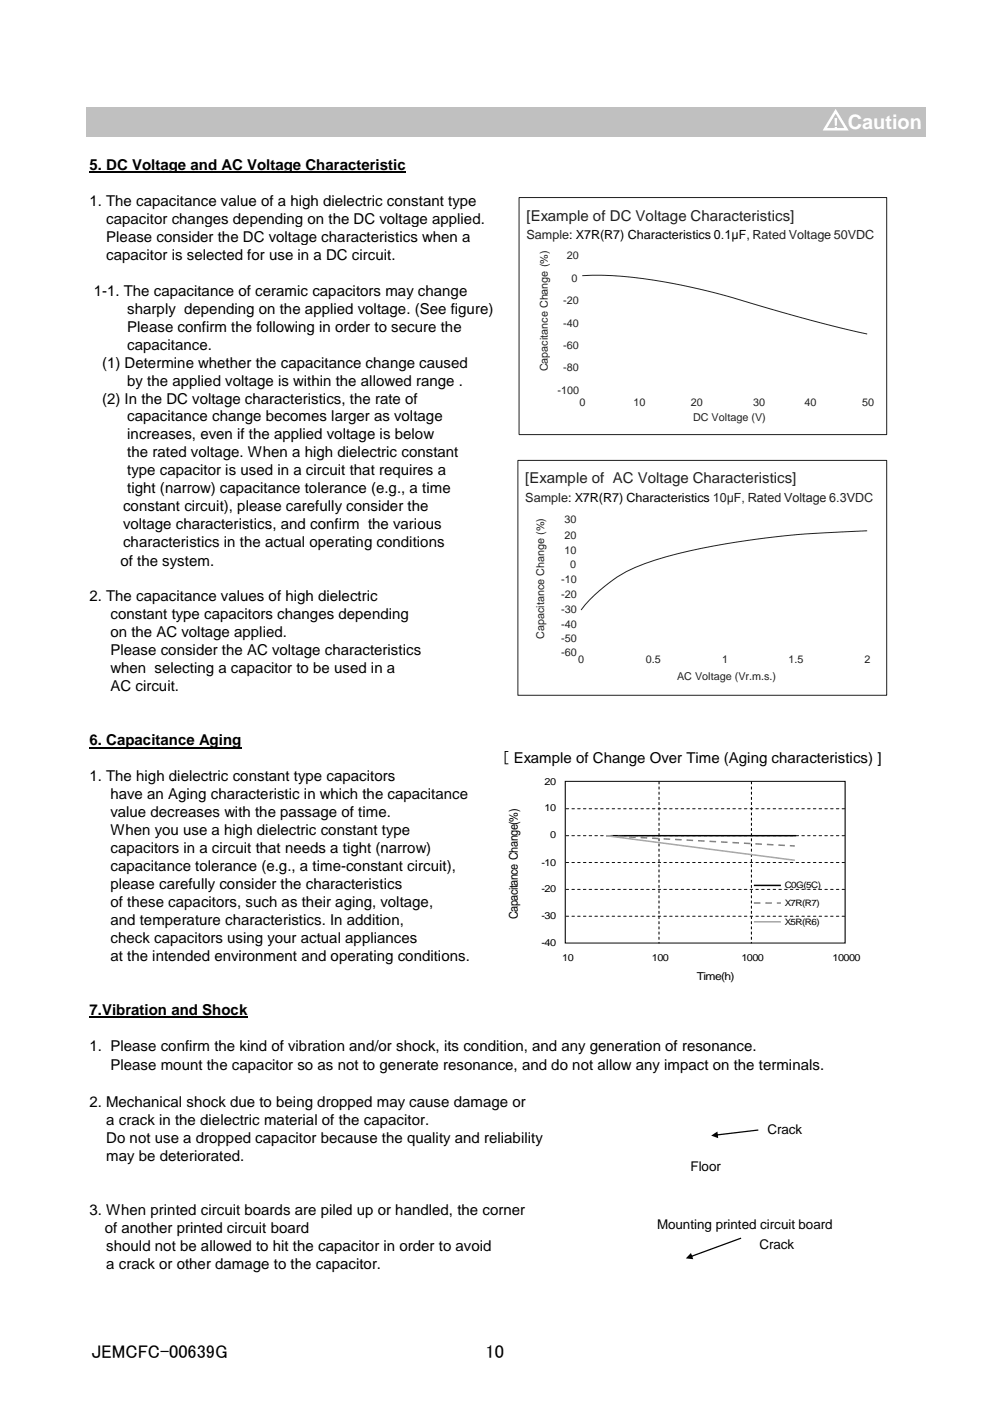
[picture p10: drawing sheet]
<svg xmlns="http://www.w3.org/2000/svg" width="210mm" height="297mm" viewBox="0 0 210 297" stroke-linecap="round" stroke-linejoin="round" font-family="sans-serif">
<defs><g id="words">
<text font-size="4.2" fill="#fff" x="179.6" y="27.3">Caution</text>
<g font-size="3.9">
<text x="19.4" y="287.8">JEMCFC-00639G</text>
<text x="102.9" y="287.8">10</text>
</g>
<text font-size="3.2" fill="#fff" x="176.7" y="27.3">!</text>
<g font-size="3.2">
<text x="19" y="36">5. DC Voltage and AC Voltage Characteristic</text>
<text x="19" y="43.6">1. The capacitance value of a high dielectric constant type</text>
<text x="22.5" y="47.4">capacitor changes depending on the DC voltage applied.</text>
<text x="22.5" y="51.2">Please consider the DC voltage characteristics when a</text>
<text x="22.5" y="55">capacitor is selected for use in a DC circuit.</text>
<text x="19.8" y="62.7">1-1. The capacitance of ceramic capacitors may change</text>
<text x="27" y="66.5">sharply depending on the applied voltage. (See figure)</text>
<text x="27" y="70.3">Please confirm the following in order to secure the</text>
<text x="21.6" y="77.9">(1) Determine whether the capacitance change caused</text>
<text x="27" y="74.1">capacitance.</text>
<text x="27" y="81.7">by the applied voltage is within the allowed range .</text>
<text x="21.6" y="85.5">(2) In the DC voltage characteristics, the rate of</text>
<text x="27" y="89.3">capacitance change becomes larger as voltage</text>
<text x="27" y="93.1">increases, even if the applied voltage is below</text>
<text x="27" y="97">the rated voltage. When a high dielectric constant</text>
<text x="27" y="100.8">type capacitor is used in a circuit that requires a</text>
<text x="27" y="104.6">tight (narrow) capacitance tolerance (e.g., a time</text>
<text x="26.1" y="108.4">constant circuit), please carefully consider the</text>
<text x="26.1" y="112.2">voltage characteristics, and confirm the various</text>
<text x="25.5" y="119.9">of the system.</text>
<text x="26.1" y="116">characteristics in the actual operating conditions</text>
<text x="19" y="127.4">2. The capacitance values of high dielectric</text>
<text x="23.4" y="131.3">constant type capacitors changes depending</text>
<text x="23.4" y="135.1">on the AC voltage applied.</text>
<text x="23.4" y="138.9">Please consider the AC voltage characteristics</text>
<text x="23.4" y="142.7">when selecting a capacitor to be used in a</text>
<text x="23.4" y="146.5">AC circuit.</text>
<text x="19" y="158">6. Capacitance Aging</text>
<text x="106.4" y="161.8">[ Example of Change Over Time (Aging characteristics) ]</text>
<text x="19" y="165.5">1. The high dielectric constant type capacitors</text>
<text x="23.4" y="169.4">have an Aging characteristic in which the capacitance</text>
<text x="23.4" y="173.2">value decreases with the passage of time.</text>
<text x="23.4" y="177">When you use a high dielectric constant type</text>
<text x="23.4" y="180.8">capacitors in a circuit that needs a tight (narrow)</text>
<text x="23.4" y="184.6">capacitance tolerance (e.g., a time-constant circuit),</text>
<text x="23.4" y="188.4">please carefully consider the characteristics</text>
<text x="23.4" y="192.2">of these capacitors, such as their aging, voltage,</text>
<text x="23.4" y="196">and temperature characteristics. In addition,</text>
<text x="23.4" y="199.8">check capacitors using your actual appliances</text>
<text x="23.4" y="203.6">at the intended environment and operating conditions.</text>
<text x="19" y="215.1">7.Vibration and Shock</text>
<text x="19" y="222.7">1. Please confirm the kind of vibration and/or shock, its condition, and any generation of resonance.</text>
<text x="23.4" y="226.8">Please mount the capacitor so as not to generate resonance, and do not allow any impact on the terminals.</text>
<text x="19" y="234.6">2. Mechanical shock due to being dropped may cause damage or</text>
<text x="22.5" y="238.5">a crack in the dielectric material of the capacitor.</text>
<text x="22.5" y="242.3">Do not use a dropped capacitor because the quality and reliability</text>
<text x="22.5" y="246.1">may be deteriorated.</text>
<text x="19" y="257.5">3. When printed circuit boards are piled up or handled, the corner</text>
<text x="22.2" y="261.4">of another printed circuit board</text>
<text x="22.5" y="265.1">should not be allowed to hit the capacitor in order to avoid</text>
<text x="22.5" y="268.9">a crack or other damage to the capacitor.</text>
</g>
<g font-size="3.2" fill="#231f20">
<text x="111.6" y="46.7">[Example of DC Voltage Characteristics]</text>
<text x="111.3" y="102.5">[Example of AC Voltage Characteristics]</text>
</g>
<g font-size="2.8">
<text x="162.6" y="240.3">Crack</text>
<text x="146.3" y="248.1">Floor</text>
<text x="139.3" y="260.5">Mounting printed circuit board</text>
<text x="160.9" y="264.8">Crack</text>
</g>
<g font-size="2.7" fill="#231f20">
<text x="111.6" y="50.6">Sample: X7R(R7) Characteristics 0.1μF, Rated Voltage 50VDC</text>
<text x="111.3" y="106.4">Sample: X7R(R7) Characteristics 10μF, Rated Voltage 6.3VDC</text>
</g>
<text font-size="2.6" x="109.8" y="194.8" transform="rotate(-90 109.8 194.8)">Capacitance Change(%)</text>
<g font-size="2.3" fill="#231f20">
<text x="120.1" y="55">20</text>
<text x="121.1" y="59.7">0</text>
<text x="119.4" y="64.5">-20</text>
<text x="119.4" y="69.3">-40</text>
<text x="119.4" y="74">-60</text>
<text x="116.1" y="78.7" transform="rotate(-90 116.1 78.7)">Capacitance Change (%)</text>
<text x="118.1" y="83.6">-100</text>
<text x="119.4" y="78.6">-80</text>
<text x="122.8" y="86">0</text>
<text x="134.2" y="86">10</text>
<text x="146.4" y="86">20</text>
<text x="146.8" y="89.3">DC Voltage (V)</text>
<text x="159.6" y="86">30</text>
<text x="170.5" y="86">40</text>
<text x="182.7" y="86">50</text>
<text x="119.6" y="110.9">30</text>
<text x="119.6" y="114.3">20</text>
<text x="119.6" y="117.4">10</text>
<text x="118.9" y="123.6">-10</text>
<text x="120.8" y="120.5">0</text>
<text x="118.9" y="126.7">-20</text>
<text x="118.9" y="130">-30</text>
<text x="115.3" y="135.4" transform="rotate(-90 115.3 135.4)">Capacitance Change (%)</text>
<text x="118.9" y="133.1">-40</text>
<text x="118.9" y="136">-50</text>
<text x="118.9" y="139.1">-60</text>
<text x="122.5" y="140.5">0</text>
<text x="136.9" y="140.5">0.5</text>
<text x="153" y="140.5">1</text>
<text x="167.1" y="140.5">1.5</text>
<text x="183.1" y="140.5">2</text>
<text x="143.5" y="144.2">AC Voltage (Vr.m.s.)</text>
</g>
<text font-size="2.3" x="147.7" y="207.6">Time(h)</text>
<g font-size="2.1">
<text x="115.4" y="166.3">20</text>
<text x="115.4" y="171.9">10</text>
<text x="116.5" y="177.7">0</text>
<text x="114.7" y="183.5">-10</text>
<text x="114.7" y="189.1">-20</text>
<text x="114.7" y="194.8">-30</text>
<text x="114.7" y="200.6">-40</text>
<text x="119.1" y="203.8">10</text>
<text x="138.1" y="203.8">100</text>
<text x="157.1" y="203.8">1000</text>
<text x="176.4" y="203.8">10000</text>
</g>
<g font-size="1.9">
<text x="166.3" y="188.1">C0G(5C)</text>
<text x="166.3" y="192">X7R(R7)</text>
<text x="166.3" y="195.9">X5R(R6)</text>
</g>
</g></defs>
<path d="M18.3 22.8h177.9v6.4h-177.9z" fill-rule="evenodd" fill="#c0c0c0"/>
<g fill="#fff">
<path d="M15.3 29.2h19.4v3.8h-19.4z" fill-rule="evenodd"/>
<path d="M34.6 29.2h164.7v3.8h-164.7z" fill-rule="evenodd"/>
<path d="M15.3 33h3.1v3.8h-3.1z" fill-rule="evenodd"/>
<path d="M18.3 33h181v3.8h-181z" fill-rule="evenodd"/>
<path d="M15.3 36.8h3.1v3.8h-3.1z" fill-rule="evenodd"/>
<path d="M34.6 36.8h164.7v3.8h-164.7z" fill-rule="evenodd"/>
<path d="M15.3 40.6h184v3.8h-184z" fill-rule="evenodd"/>
<path d="M15.3 44.4h3.1v3.9h-3.1z" fill-rule="evenodd"/>
<path d="M123.8 44.4h30.5v3.9h-30.5z" fill-rule="evenodd"/>
<path d="M196.1 44.4h3.2v3.9h-3.2z" fill-rule="evenodd"/>
<path d="M15.3 48.2h108.5v3.9h-108.5z" fill-rule="evenodd"/>
<path d="M154.3 48.2h41.9v3.9h-41.9z" fill-rule="evenodd"/>
<path d="M15.3 52h3.1v7.7h-3.1z" fill-rule="evenodd"/>
<path d="M196.1 52h3.2v7.7h-3.2z" fill-rule="evenodd"/>
<path d="M15.3 59.7h184v3.8h-184z" fill-rule="evenodd"/>
<path d="M15.3 63.5h3.1v3.8h-3.1z" fill-rule="evenodd"/>
<path d="M34.6 63.5h164.7v3.8h-164.7z" fill-rule="evenodd"/>
<path d="M15.3 67.3h184v11.4h-184z" fill-rule="evenodd"/>
<path d="M15.3 78.7h95.6v7.7h-95.6z" fill-rule="evenodd"/>
<path d="M154.3 78.7h45v7.7h-45z" fill-rule="evenodd"/>
<path d="M15.3 86.3h85.4v3.9h-85.4z" fill-rule="evenodd"/>
<path d="M100.6 86.3h10.3v3.9h-10.3z" fill-rule="evenodd"/>
<path d="M154.3 86.3h45v3.9h-45z" fill-rule="evenodd"/>
<path d="M15.3 90.1h184v11.5h-184z" fill-rule="evenodd"/>
<path d="M15.3 101.6h3.1v3.8h-3.1z" fill-rule="evenodd"/>
<path d="M34.6 101.6h164.7v3.8h-164.7z" fill-rule="evenodd"/>
<path d="M15.3 105.4h184v3.8h-184z" fill-rule="evenodd"/>
<path d="M15.3 109.2h19.4v3.8h-19.4z" fill-rule="evenodd"/>
<path d="M123.8 109.2h75.5v3.8h-75.5z" fill-rule="evenodd"/>
<path d="M15.3 113h3.1v3.9h-3.1z" fill-rule="evenodd"/>
<path d="M34.6 113h61v3.9h-61z" fill-rule="evenodd"/>
<path d="M95.5 113h103.8v3.9h-103.8z" fill-rule="evenodd"/>
<path d="M15.3 116.8h3.1v3.9h-3.1z" fill-rule="evenodd"/>
<path d="M34.6 116.8h164.7v3.9h-164.7z" fill-rule="evenodd"/>
<path d="M15.3 120.6h3.1v3.9h-3.1z" fill-rule="evenodd"/>
<path d="M34.6 120.6h61v3.9h-61z" fill-rule="evenodd"/>
<path d="M95.5 120.6h5.2v3.9h-5.2z" fill-rule="evenodd"/>
<path d="M100.6 120.6h98.7v3.9h-98.7z" fill-rule="evenodd"/>
<path d="M15.3 124.4h108.5v3.9h-108.5z" fill-rule="evenodd"/>
<path d="M15.3 128.2h19.4v3.9h-19.4z" fill-rule="evenodd"/>
<path d="M15.3 132.1h3.1v3.8h-3.1z" fill-rule="evenodd"/>
<path d="M34.6 132.1h89.2v3.8h-89.2z" fill-rule="evenodd"/>
<path d="M154.3 132.1h45v3.8h-45z" fill-rule="evenodd"/>
<path d="M15.3 135.9h3.1v3.8h-3.1z" fill-rule="evenodd"/>
<path d="M18.3 135.9h16.4v3.8h-16.4z" fill-rule="evenodd"/>
<path d="M65.1 135.9h35.6v3.8h-35.6z" fill-rule="evenodd"/>
<path d="M105.8 135.9h5.1v3.8h-5.1z" fill-rule="evenodd"/>
<path d="M110.9 135.9h12.9v3.8h-12.9z" fill-rule="evenodd"/>
<path d="M123.8 135.9h75.5v3.8h-75.5z" fill-rule="evenodd"/>
<path d="M15.3 139.7h3.1v3.8h-3.1z" fill-rule="evenodd"/>
<path d="M34.6 139.7h30.5v3.8h-30.5z" fill-rule="evenodd"/>
<path d="M65.1 139.7h30.5v3.8h-30.5z" fill-rule="evenodd"/>
<path d="M95.5 139.7h5.2v3.8h-5.2z" fill-rule="evenodd"/>
<path d="M196.1 139.7h3.2v3.8h-3.2z" fill-rule="evenodd"/>
<path d="M15.3 143.5h80.3v3.8h-80.3z" fill-rule="evenodd"/>
<path d="M95.5 143.5h5.2v3.8h-5.2z" fill-rule="evenodd"/>
<path d="M196.1 143.5h3.2v3.8h-3.2z" fill-rule="evenodd"/>
<path d="M15.3 147.3h3.1v7.7h-3.1z" fill-rule="evenodd"/>
<path d="M34.6 147.3h66.1v7.7h-66.1z" fill-rule="evenodd"/>
<path d="M196.1 147.3h3.2v7.7h-3.2z" fill-rule="evenodd"/>
<path d="M15.3 154.9h3.1v3.9h-3.1z" fill-rule="evenodd"/>
<path d="M18.3 154.9h92.6v3.9h-92.6z" fill-rule="evenodd"/>
<path d="M110.9 154.9h85.3v3.9h-85.3z" fill-rule="evenodd"/>
<path d="M196.1 154.9h3.2v3.9h-3.2z" fill-rule="evenodd"/>
<path d="M15.3 158.7h19.4v3.9h-19.4z" fill-rule="evenodd"/>
<path d="M34.6 158.7h66.1v3.9h-66.1z" fill-rule="evenodd"/>
<path d="M100.6 158.7h5.2v3.9h-5.2z" fill-rule="evenodd"/>
<path d="M105.8 158.7h5.1v3.9h-5.1z" fill-rule="evenodd"/>
<path d="M110.9 158.7h85.3v3.9h-85.3z" fill-rule="evenodd"/>
<path d="M196.1 158.7h3.2v3.9h-3.2z" fill-rule="evenodd"/>
<path d="M15.3 162.5h85.4v3.9h-85.4z" fill-rule="evenodd"/>
<path d="M105.8 162.5h93.5v3.9h-93.5z" fill-rule="evenodd"/>
<path d="M15.3 166.4h3.1v3.8h-3.1z" fill-rule="evenodd"/>
<path d="M65.1 166.4h40.7v3.8h-40.7z" fill-rule="evenodd"/>
<path d="M15.3 170.2h49.8v3.8h-49.8z" fill-rule="evenodd"/>
<path d="M95.5 170.2h103.8v3.8h-103.8z" fill-rule="evenodd"/>
<path d="M15.3 174h3.1v3.8h-3.1z" fill-rule="evenodd"/>
<path d="M196.1 174h3.2v3.8h-3.2z" fill-rule="evenodd"/>
<path d="M15.3 177.8h3.1v3.8h-3.1z" fill-rule="evenodd"/>
<path d="M105.8 177.8h5.1v3.8h-5.1z" fill-rule="evenodd"/>
<path d="M110.9 177.8h12.9v3.8h-12.9z" fill-rule="evenodd"/>
<path d="M123.8 177.8h75.5v3.8h-75.5z" fill-rule="evenodd"/>
<path d="M15.3 181.6h3.1v22.9h-3.1z" fill-rule="evenodd"/>
<path d="M196.1 181.6h3.2v22.9h-3.2z" fill-rule="evenodd"/>
<path d="M15.3 204.5h19.4v3.8h-19.4z" fill-rule="evenodd"/>
<path d="M196.1 204.5h3.2v3.8h-3.2z" fill-rule="evenodd"/>
<path d="M15.3 208.3h19.4v3.8h-19.4z" fill-rule="evenodd"/>
<path d="M34.6 208.3h30.5v3.8h-30.5z" fill-rule="evenodd"/>
<path d="M154.3 208.3h45v3.8h-45z" fill-rule="evenodd"/>
<path d="M15.3 212.1h90.5v3.8h-90.5z" fill-rule="evenodd"/>
<path d="M105.8 212.1h93.5v3.8h-93.5z" fill-rule="evenodd"/>
<path d="M15.3 215.9h3.1v12h-3.1z" fill-rule="evenodd"/>
<path d="M18.3 215.9h16.4v12h-16.4z" fill-rule="evenodd"/>
<path d="M34.6 215.9h71.2v12h-71.2z" fill-rule="evenodd"/>
<path d="M105.8 215.9h93.5v12h-93.5z" fill-rule="evenodd"/>
<path d="M18.3 227.8h16.4v3.9h-16.4z" fill-rule="evenodd"/>
<path d="M34.6 227.8h71.2v3.9h-71.2z" fill-rule="evenodd"/>
<path d="M105.8 227.8h90.4v3.9h-90.4z" fill-rule="evenodd"/>
<path d="M18.3 231.6h16.4v3.9h-16.4z" fill-rule="evenodd"/>
<path d="M34.6 231.6h71.2v3.9h-71.2z" fill-rule="evenodd"/>
<path d="M105.8 231.6h90.4v3.9h-90.4z" fill-rule="evenodd"/>
<path d="M34.6 235.5h71.2v3.8h-71.2z" fill-rule="evenodd"/>
<path d="M105.8 235.5h90.4v3.8h-90.4z" fill-rule="evenodd"/>
<path d="M18.3 239.3h16.4v3.8h-16.4z" fill-rule="evenodd"/>
<path d="M34.6 239.3h71.2v3.8h-71.2z" fill-rule="evenodd"/>
<path d="M105.8 239.3h90.4v3.8h-90.4z" fill-rule="evenodd"/>
<path d="M18.3 243.1h16.4v3.8h-16.4z" fill-rule="evenodd"/>
<path d="M34.6 243.1h71.2v3.8h-71.2z" fill-rule="evenodd"/>
<path d="M105.8 243.1h90.4v3.8h-90.4z" fill-rule="evenodd"/>
<path d="M18.3 246.9h16.4v3.8h-16.4z" fill-rule="evenodd"/>
<path d="M34.6 246.9h71.2v3.8h-71.2z" fill-rule="evenodd"/>
<path d="M105.8 246.9h90.4v3.8h-90.4z" fill-rule="evenodd"/>
<path d="M18.3 250.7h16.4v3.8h-16.4z" fill-rule="evenodd"/>
<path d="M34.6 250.7h71.2v3.8h-71.2z" fill-rule="evenodd"/>
<path d="M105.8 250.7h90.4v3.8h-90.4z" fill-rule="evenodd"/>
<path d="M18.3 254.5h177.9v3.9h-177.9z" fill-rule="evenodd"/>
<path d="M34.6 258.3h76.3v3.9h-76.3z" fill-rule="evenodd"/>
<path d="M110.9 258.3h12.9v3.9h-12.9z" fill-rule="evenodd"/>
<path d="M123.8 258.3h30.5v3.9h-30.5z" fill-rule="evenodd"/>
<path d="M154.3 258.3h41.9v3.9h-41.9z" fill-rule="evenodd"/>
<path d="M18.3 262.1h16.4v3.9h-16.4z" fill-rule="evenodd"/>
<path d="M34.6 262.1h76.3v3.9h-76.3z" fill-rule="evenodd"/>
<path d="M110.9 262.1h12.9v3.9h-12.9z" fill-rule="evenodd"/>
<path d="M123.8 262.1h72.4v3.9h-72.4z" fill-rule="evenodd"/>
<path d="M18.3 265.9h16.4v3.9h-16.4z" fill-rule="evenodd"/>
<path d="M34.6 265.9h76.3v3.9h-76.3z" fill-rule="evenodd"/>
<path d="M110.9 265.9h12.9v3.9h-12.9z" fill-rule="evenodd"/>
<path d="M123.8 265.9h72.4v3.9h-72.4z" fill-rule="evenodd"/>
<path d="M18.3 269.7h16.4v3.9h-16.4z" fill-rule="evenodd"/>
<path d="M34.6 269.7h76.3v3.9h-76.3z" fill-rule="evenodd"/>
<path d="M110.9 269.7h12.9v3.9h-12.9z" fill-rule="evenodd"/>
<path d="M123.8 269.7h72.4v3.9h-72.4z" fill-rule="evenodd"/>
<path d="M18.3 273.6h16.4v3.8h-16.4z" fill-rule="evenodd"/>
<path d="M34.6 273.6h76.3v3.8h-76.3z" fill-rule="evenodd"/>
<path d="M110.9 273.6h12.9v3.8h-12.9z" fill-rule="evenodd"/>
<path d="M123.8 273.6h72.4v3.8h-72.4z" fill-rule="evenodd"/>
</g>
<path d="M19 36.5h67M19 158.5h32.2M19 215.6h33.5" fill="none" stroke="#000" stroke-width=".3"/>
<path d="M110 41.9h77.9v50.2h-77.9zM123.4 58.4a94.3 94.3 0 0 1 26.4 3.2l2.7 .7a394.5 394.5 0 0 0 31.2 8.5M109.7 97.6h78.2v49.8h-78.2zM183.7 112.5h-.1a189.7 189.7 0 0 0-42.4 5.5 33.2 33.2 0 0 0-12.2 5.6l-2 1.6a23.9 23.9 0 0 0-3.9 4.1" fill="none" stroke="#231f20" stroke-width=".21"/>
<g fill="#000">
<path d="M151.7 240.4l.1 .3 8.9-1.1v-.2zM150.7 240.7l1.5 .5-.2-1.4z"/>
<path d="M146.3 266.2l.1 .3 10.7-4-.1-.2zM146.4 265.6l-1.1 1.1 1.6 .2z"/>
</g>
<path d="M177.1 23.6l2.3 3.8h-4.6z" fill="#c0c0c0"/>
<path d="M177.1 23.6l2.3 3.8h-4.6z" fill="none" stroke="#fff" stroke-width=".53"/>
<path d="M119.8 165.6h59.3v34.3h-59.3z" fill="none" stroke="#000" stroke-width=".22"/>
<path d="M120 171.4h59.1M120 177.1h59.1M139.6 165.7v34.2M159.2 165.7v34.2M120 182.8h59.1M120 188.5h59.1M120 194.2h59.1" fill="none" stroke="#000" stroke-width=".21" stroke-dasharray=".5 .7"/>
<path d="M129.4 177.1h39.3M159.7 187.6l5.8 .1" fill="none" stroke="#000" stroke-width=".33"/>
<path d="M128.4 177.1l40 2.2M159.7 191.4h5.8" fill="none" stroke="#7f7f7f" stroke-width=".33" stroke-dasharray="1.3 1" stroke-linecap="butt"/>
<path d="M128.4 177.1l40 5.2M159.7 195.4h5.8" fill="none" stroke="#a5a5a5" stroke-width=".33"/>
<use href="#words"/>
</svg>
